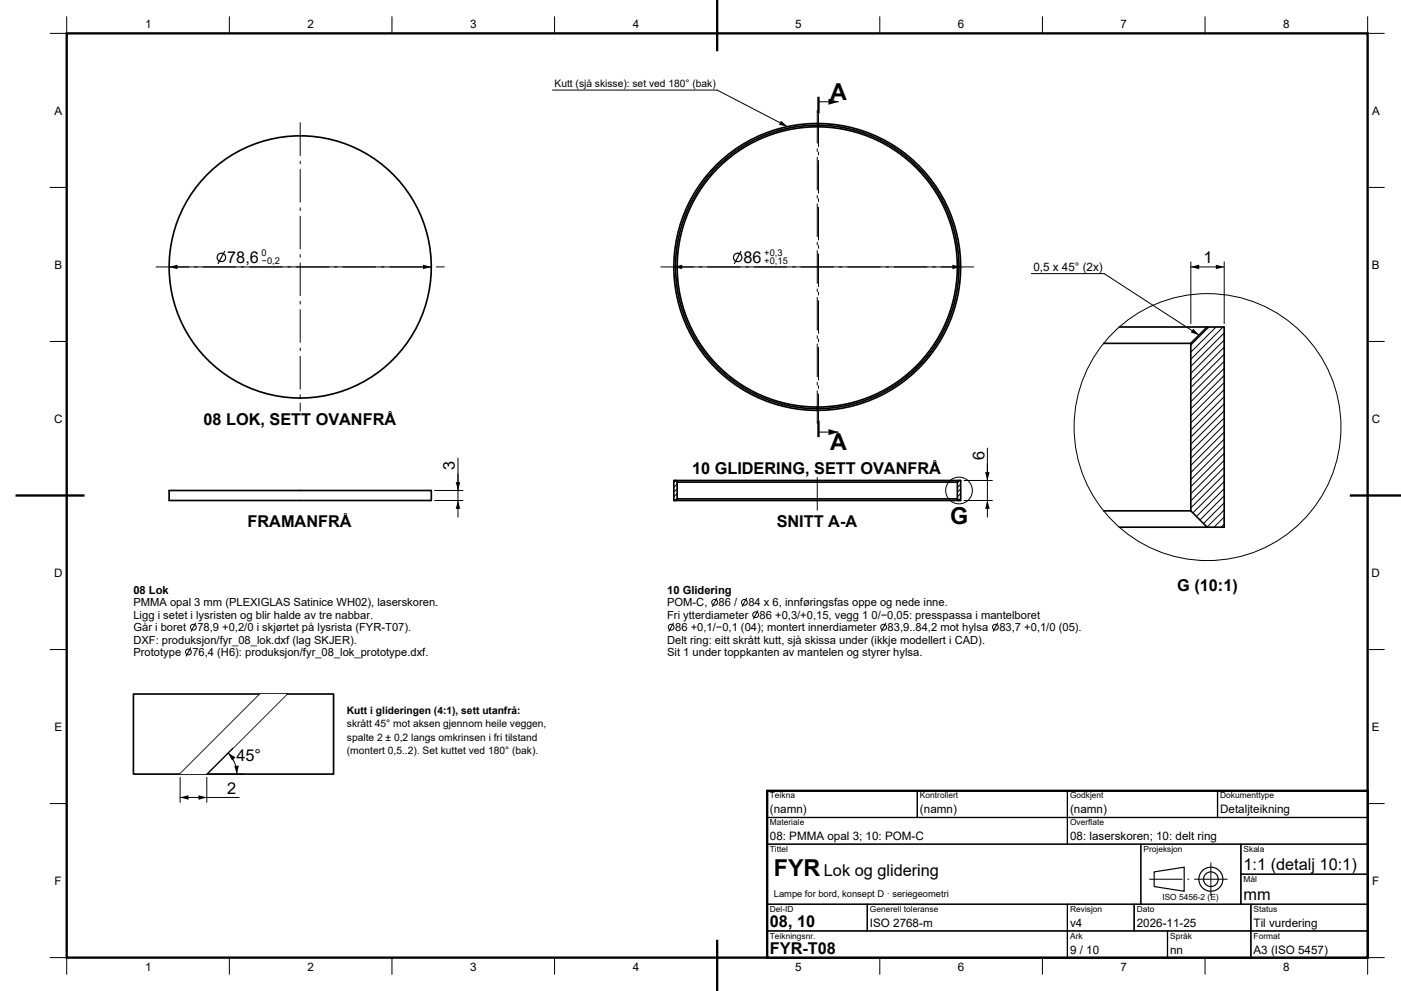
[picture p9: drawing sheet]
<svg xmlns="http://www.w3.org/2000/svg" width="420mm" height="297mm" viewBox="0 0 420 297" stroke-linecap="round" stroke-linejoin="round" font-family="sans-serif">
<defs><g id="words">
<g font-size="7">
<text x="248.9" y="30">A</text>
<text x="248.9" y="135">A</text>
<text x="284.8" y="157">G</text>
<text x="232" y="262.5">FYR</text>
</g>
<g font-size="4.9">
<text x="68.1" y="78.9">78,6</text>
<text x="222.9" y="78.9">86</text>
<text x="360.8" y="78.9">1</text>
<text x="61" y="127.3">08 LOK, SETT OVANFRÅ</text>
<text x="295.1" y="138" transform="rotate(-90 295.1 138)">6</text>
<text x="136.4" y="141" transform="rotate(-90 136.4 141)">3</text>
<text x="207.5" y="142">10 GLIDERING, SETT OVANFRÅ</text>
<text x="74.2" y="158">FRAMANFRÅ</text>
<text x="232.8" y="158">SNITT A-A</text>
<text x="352.9" y="177">G (10:1)</text>
<text x="70.9" y="228">45°</text>
<text x="68.1" y="238.1">2</text>
<text x="247" y="262.5">Lok og glidering</text>
<text x="372.8" y="260.8">1:1 (detalj 10:1)</text>
<text x="372.8" y="269.8">mm</text>
<text x="230.8" y="277.8">08, 10</text>
<text x="230.8" y="285.8">FYR-T08</text>
</g>
<g font-size="3.5">
<text x="43.5" y="8.4">1</text>
<text x="92.2" y="8.4">2</text>
<text x="140.9" y="8.4">3</text>
<text x="189.7" y="8.4">4</text>
<text x="238.4" y="8.4">5</text>
<text x="287.2" y="8.4">6</text>
<text x="335.9" y="8.4">7</text>
<text x="384.7" y="8.4">8</text>
<text x="16.3" y="34.3">A</text>
<text x="411.3" y="34.3">A</text>
<text x="16.3" y="80.5">B</text>
<text x="309.8" y="81.1">0,5 x 45° (2x)</text>
<text x="411.3" y="80.5">B</text>
<text x="16.2" y="126.7">C</text>
<text x="411.2" y="126.7">C</text>
<text x="16.2" y="172.8">D</text>
<text x="411.2" y="172.8">D</text>
<text x="16.3" y="219">E</text>
<text x="411.3" y="219">E</text>
<text x="230.8" y="243.8">(namn)</text>
<text x="275.8" y="243.8">(namn)</text>
<text x="320.8" y="243.8">(namn)</text>
<text x="365.8" y="243.8">Detaljteikning</text>
<text x="230.8" y="251.8">08: PMMA opal 3; 10: POM-C</text>
<text x="320.8" y="251.8">08: laserskoren; 10: delt ring</text>
<text x="16.4" y="265.2">F</text>
<text x="411.4" y="265.2">F</text>
<text x="260.8" y="277.8">ISO 2768-m</text>
<text x="320.8" y="277.8">v4</text>
<text x="340.8" y="277.8">2026-11-25</text>
<text x="375.8" y="277.8">Til vurdering</text>
<text x="320.8" y="285.8">9 / 10</text>
<text x="350.8" y="285.8">nn</text>
<text x="375.8" y="285.8">A3 (ISO 5457)</text>
<text x="43.5" y="290.9">1</text>
<text x="92.2" y="290.9">2</text>
<text x="140.9" y="290.9">3</text>
<text x="189.7" y="290.9">4</text>
<text x="238.4" y="290.9">5</text>
<text x="287.2" y="290.9">6</text>
<text x="335.9" y="290.9">7</text>
<text x="384.7" y="290.9">8</text>
</g>
<g font-size="3.4">
<text x="40" y="178">08 Lok</text>
<text x="200" y="178">10 Glidering</text>
<text x="40" y="181.7">PMMA opal 3 mm (PLEXIGLAS Satinice WH02), laserskoren.</text>
<text x="40" y="185.4">Ligg i setet i lysristen og blir halde av tre nabbar.</text>
<text x="200" y="181.7">POM-C,</text>
<text x="200" y="185.4">Fri ytterdiameter</text>
<text x="215.4" y="181.7">86 /</text>
<text x="224.4" y="181.7">84 x 6, innføringsfas oppe og nede inne.</text>
<text x="227.7" y="185.4">86 +0,3/+0,15, vegg 1 0/−0,05: presspassa i mantelboret</text>
<text x="40" y="189.2">Går i boret</text>
<text x="59.2" y="189.2">78,9 +0,2/0 i skjørtet på lysrista (FYR-T07).</text>
<text x="202.4" y="189.2">86 +0,1/−0,1 (04); montert innerdiameter</text>
<text x="266.1" y="189.2">83,9..84,2 mot hylsa</text>
<text x="299.6" y="189.2">83,7 +0,1/0 (05).</text>
<text x="40" y="192.9">DXF: produksjon/fyr_08_lok.dxf (lag SKJER).</text>
<text x="40" y="196.6">Prototype</text>
<text x="57.7" y="196.6">76,4 (H6): produksjon/fyr_08_lok_prototype.dxf.</text>
<text x="200" y="192.9">Delt ring: eitt skrått kutt, sjå skissa under (ikkje modellert i CAD).</text>
<text x="200" y="196.6">Sit 1 under toppkanten av mantelen og styrer hylsa.</text>
</g>
<g font-size="3.1">
<text x="166.2" y="26.1">Kutt (sjå skisse): set ved 180° (bak)</text>
<text x="104" y="214">Kutt i glideringen (4:1), sett utanfrå:</text>
<text x="104" y="218">skrått 45° mot aksen gjennom heile veggen,</text>
<text x="104" y="222">spalte 2 ± 0,2 langs omkrinsen i fri tilstand</text>
<text x="104" y="226">(montert 0,5..2). Set kuttet ved 180° (bak).</text>
</g>
<g font-size="2.8">
<text x="78.4" y="76.6">0</text>
<text x="229.1" y="76.6">+0,3</text>
<text x="78.4" y="79.2">−0,2</text>
<text x="229.1" y="79.2">+0,15</text>
<text x="232" y="268.8">Lampe for bord, konsept D · seriegeometri</text>
</g>
<g font-size="2.5">
<text x="230.8" y="239.3">Teikna</text>
<text x="275.8" y="239.3">Kontrollert</text>
<text x="320.8" y="239.3">Godkjent</text>
<text x="365.8" y="239.3">Dokumenttype</text>
<text x="230.8" y="247.3">Materiale</text>
<text x="320.8" y="247.3">Overflate</text>
<text x="230.8" y="255.3">Tittel</text>
<text x="342.8" y="255.3">Projeksjon</text>
<text x="372.8" y="255.3">Skala</text>
<text x="348.5" y="269.8">ISO 5456-2 (E)</text>
<text x="372.8" y="264.3">Mål</text>
<text x="230.8" y="273.3">Del-ID</text>
<text x="260.8" y="273.3">Generell toleranse</text>
<text x="320.8" y="273.3">Revisjon</text>
<text x="340.8" y="273.3">Dato</text>
<text x="375.8" y="273.3">Status</text>
<text x="230.8" y="281.3">Teikningsnr.</text>
<text x="320.8" y="281.3">Ark</text>
<text x="350.8" y="281.3">Språk</text>
<text x="375.8" y="281.3">Format</text>
</g>
</g></defs>
<g fill="none" stroke="#000" stroke-width=".5">
<path d="M335.5 98h31.5v60h-31.5M361.9 98l-4.9 4.9M330.9 102.9h26.1M357 102.9v50.2M50.7 147h78.6v3h-78.6zM202 144h86v6h-86zM202.5 144l.5 .5M203 149.5l-.5 .5M203 144.5v5M203 149.5h84M203 144.5h84M287 149.5l.5 .5"/>
<path d="M287 144.5v5M287.5 144l-.5 .5M330.9 153.1h26.1M357 153.1l4.9 4.9M40 208h60v24h-60zM78 208l-24 24M86 208l-24 24"/>
<circle cx="90" cy="80" r="39.3"/>
<circle cx="245" cy="80" r="43"/>
<circle cx="245" cy="80" r="42.5"/>
<circle cx="245" cy="80" r="42"/>
</g>
<path d="M90 36.7v86.6M245 33v94M245.4 34v92M46.7 80h86.6M198 80h94M245 153v-12" fill="none" stroke="#000" stroke-width=".3" stroke-dasharray="10 1.5 1 1.5" stroke-linecap="butt"/>
<g fill="none" stroke="#000" stroke-width=".3">
<path d="M165.6 27h49.4l21.1 10.9M245.4 30.5h6M357 78.5v18.5M367 78.5v18.5M50.7 80h78.6M202 80h86M309.2 82h21.8l28.4 18.4M357 80h10M362.4 98l-5.4 5.4M364.5 98l-7.5 7.6M366.7 98l-9.7 9.7M367 99.8l-10 10"/>
<path d="M367 101.9l-10 10M367 104l-10 10M367 106.2l-10 10M367 108.3l-10 10M367 110.4l-10 10M367 112.5l-10 10M367 114.7l-10 10M367 116.8l-10 10M367 118.9l-10 10M137.3 137.3v17.7M245.4 129.5h6M296 134.3v20.7"/>
<path d="M367 121l-10 10M367 123.1l-10 10M367 125.3l-10 10M367 127.4l-10 10M367 129.5l-10 10M367 131.6l-10 10M367 133.7l-10 10M367 135.9l-10 10M367 138l-10 10M130.3 150h8.5M130.3 147h8.5M202.6 144.1l-.6 .6"/>
<path d="M203 145.1l-1 1M203 146.5l-1 1M203 147.9l-1 1M203 149.3l-.7 .7M287.7 144l-.7 .7M288 145.1l-1 1M288 146.5l-1 1M288 147.9l-1 1M288 149.3l-.6 .6M289 150h8.5M289 144h8.5M367 140.1l-10 10"/>
<path d="M367 142.2l-10 10M367 144.4l-9.4 9.3M367 146.5l-8.3 8.3M367 148.6l-7.3 7.2M367 150.7l-6.2 6.2M367 152.8l-5.1 5.2M367 155l-3.1 3M367 157.1l-.9 .9"/>
<circle cx="362" cy="128" r="40"/>
<circle cx="287.5" cy="147" r="4"/>
<circle cx="56.5" cy="195.4" r=".87"/>
<circle cx="58" cy="188" r=".87"/>
<circle cx="201.2" cy="188" r=".87"/>
<circle cx="214.2" cy="180.5" r=".87"/>
<circle cx="223.1" cy="180.5" r=".87"/>
<circle cx="226.5" cy="184.2" r=".87"/>
<circle cx="264.9" cy="188" r=".87"/>
<circle cx="298.4" cy="188" r=".87"/>
</g>
<g fill="#000">
<path d="M234.2 36.2l1.9 1.7-2.6-.5zM248.4 29.6l3 .9-3 .9zM50.7 80l2.5-.7v1.4zM126.8 79.3l2.5 .7-2.5 .7zM202 80l2.5-.7v1.4zM285.5 79.3l2.5 .7-2.5 .7zM357 80l2.5-.7v1.4zM364.5 79.3l2.5 .7-2.5 .7zM357.7 98.5l1.7 1.9-2.4-.7zM248.4 128.6l3 .9-3 .9zM137.3 150l.7 2.5h-1.4zM136.6 144.5h1.4l-.7 2.5z"/>
<path d="M296 150l.7 2.5h-1.4zM295.3 141.5h1.4l-.7 2.5z"/>
</g>
<g fill="none" stroke="#000" stroke-width=".35">
<circle cx="66.4" cy="77.1" r="1.27"/>
<circle cx="221.1" cy="77.1" r="1.27"/>
</g>
<path d="M67.4 75.2l-2.1 3.9zM222.2 75.2l-2.1 3.9z" fill="#000" stroke="#000" stroke-width=".35"/>
<path d="M57.2 194.1l-1.4 2.6zM58.7 186.7l-1.4 2.6zM201.9 186.7l-1.4 2.6zM214.9 179.2l-1.4 2.6zM223.9 179.2l-1.4 2.6zM227.2 182.9l-1.4 2.6zM265.6 186.7l-1.4 2.6zM299.1 186.7l-1.4 2.6z" fill="#000" stroke="#000" stroke-width=".3"/>
<path d="M245.4 29v5M245.4 126v5" fill="none" stroke="#000" stroke-width=".7" stroke-linecap="butt"/>
<path d="M78 208h8l-24 24h-8z" fill-rule="evenodd" fill="#fff"/>
<g fill="none" stroke="#000" stroke-width=".3">
<path d="M20 5v5h-5M68.8 5v5M117.5 5v5M166.3 5v5M215 5v5M263.7 5v5M312.5 5v5M361.3 5v5M410 5v5h5M15 56.2h5M410 56.2h5M15 102.3h5"/>
<path d="M410 102.3h5M15 148.5h5M410 148.5h5M15 194.7h5M410 194.7h5M54 233v7.5M54 239h17.7M62 233v7.5M68.4 225.6l1 1.3 .9 1.6 .5 1.7 .2 1.8M69.8 224.2l-7.8 7.8h11M15 240.8h5M410 240.8h5"/>
<path d="M15 287h5v5M68.8 287v5M117.5 287v5M166.3 287v5M215 287v5M263.7 287v5M312.5 287v5M361.3 287v5M415 287h-5v5"/>
</g>
<path d="M54 239l2.5-.7v1.4zM59.5 238.3l2.5 .7-2.5 .7zM68.4 225.6l2.2 1.4-1 .9zM70.2 229.5h1.4l-.6 2.5z" fill="#000"/>
<path d="M20 10h390v277h-390zM215 0v15M5 148.5h20M405 148.5h15M215 282v15" fill="none" stroke="#000" stroke-width=".7"/>
<path d="M230 237h180v50h-180z" fill="#fff" stroke="#000" stroke-width=".7"/>
<g fill="none" stroke="#000" stroke-width=".35">
<path d="M230 237h45v8h-45zM275 237h45v8h-45zM320 237h45v8h-45zM365 237h45v8h-45zM230 245h90v8h-90zM230 253h112v18h-112zM320 245h90v8h-90zM342 253h30v18h-30zM372 253h38v9h-38zM230 271h30v8h-30zM230 279h90v8h-90zM260 271h60v8h-60z"/>
<path d="M320 271h20v8h-20zM320 279h30v8h-30zM340 271h35v8h-35zM346 261.3l9-1.4v7.2l-9-1.4zM350 279h25v8h-25zM372 262h38v9h-38zM375 271h35v8h-35zM375 279h35v8h-35z"/>
<circle cx="363" cy="263.5" r="2.2"/>
<circle cx="363" cy="263.5" r="3.6"/>
</g>
<path d="M363 258.5v10M344.5 263.5h12M358 263.5h10" fill="none" stroke="#000" stroke-width=".3" stroke-dasharray="10 1.5 1 1.5" stroke-linecap="butt"/>
<use href="#words"/>
</svg>
